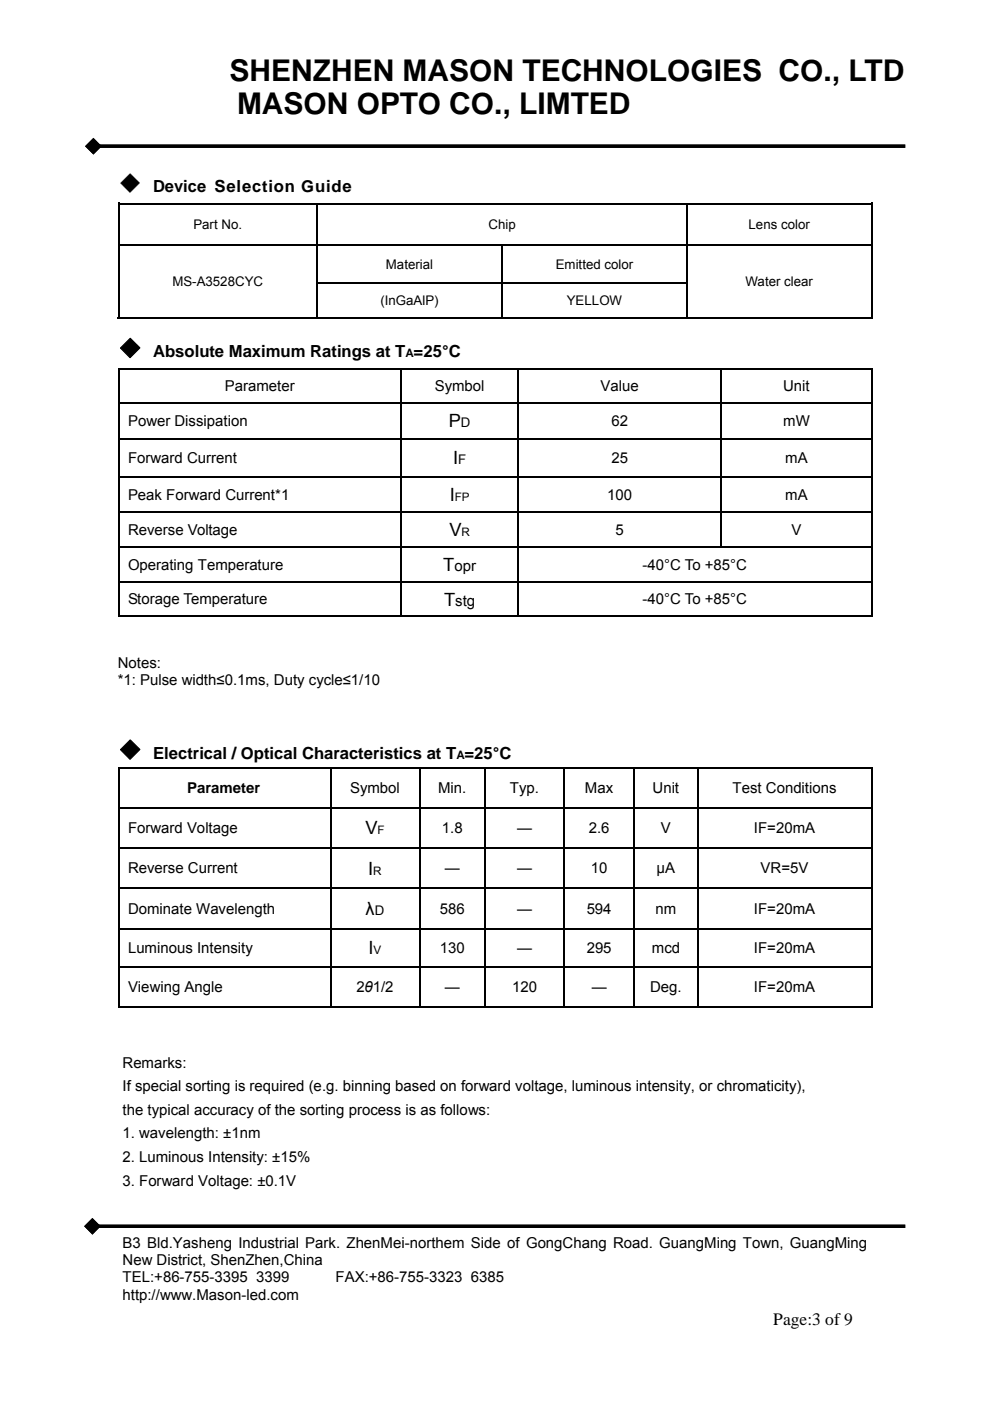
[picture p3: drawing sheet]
<svg xmlns="http://www.w3.org/2000/svg" width="210mm" height="297mm" viewBox="0 0 210 297" stroke-linecap="round" stroke-linejoin="round" font-family="sans-serif">
<defs><g id="words">
<g font-size="6.3">
<text x="48.7" y="17.1">SHENZHEN MASON TECHNOLOGIES CO., LTD</text>
<text x="50.3" y="24.2">MASON OPTO CO., LIMTED</text>
</g>
<g font-size="5.3">
<text x="25" y="40.7">◆</text>
<text x="25" y="75.7">◆</text>
<text x="25" y="160.8">◆</text>
</g>
<g font-size="3.9">
<text x="95.2" y="90.6">P</text>
<text x="96.1" y="98.5">I</text>
<text x="95.4" y="106.3">I</text>
<text x="95.3" y="113.7">V</text>
<text x="94" y="121.1">T</text>
<text x="94.2" y="128.4">T</text>
<text x="77.5" y="176.8">V</text>
<text x="78.1" y="185.4">I</text>
<text x="77.5" y="194">λ</text>
<text x="78.2" y="202.4">I</text>
</g>
<text font-size="3.7" x="164" y="280.9">Page:3 of 9</text>
<g font-size="3.5">
<text x="32.5" y="40.7">Device Selection Guide</text>
<text x="32.5" y="75.7">Absolute Maximum Ratings at T =25°C</text>
<text x="32.5" y="160.8">Electrical / Optical Characteristics at T =25°C</text>
</g>
<g font-size="3.2">
<text x="47.7" y="82.9">Parameter</text>
<text x="92.2" y="82.9">Symbol</text>
<text x="127.4" y="82.9">Value</text>
<text x="166.1" y="82.9">Unit</text>
<text x="27.2" y="90.3">Power Dissipation</text>
<text x="129.7" y="90.3">62</text>
<text x="166.1" y="90.3">mW</text>
<text x="27.2" y="98.2">Forward Current</text>
<text x="129.7" y="98.2">25</text>
<text x="166.6" y="98.2">mA</text>
<text x="27.2" y="106">Peak Forward Current*1</text>
<text x="128.8" y="106">100</text>
<text x="166.6" y="106">mA</text>
<text x="27.2" y="113.5">Reverse Voltage</text>
<text x="130.6" y="113.5">5</text>
<text x="167.9" y="113.5">V</text>
<text x="27.2" y="120.8">Operating Temperature</text>
<text x="96.4" y="121.1">opr</text>
<text x="136.3" y="120.8">-40°C To +85°C</text>
<text x="27.2" y="128.2">Storage Temperature</text>
<text x="96.6" y="128.4">stg</text>
<text x="136.3" y="128.2">-40°C To +85°C</text>
<text x="25" y="141.6">Notes:</text>
<text x="25" y="145.3">*1: Pulse width≤0.1ms, Duty cycle≤1/10</text>
<text x="39.7" y="168.1">Parameter</text>
<text x="74.3" y="168.1">Symbol</text>
<text x="92.9" y="168.1">Min.</text>
<text x="108.2" y="168.1">Typ.</text>
<text x="124.1" y="168.1">Max</text>
<text x="138.4" y="168.1">Unit</text>
<text x="155.4" y="168.1">Test Conditions</text>
<text x="27.2" y="176.6">Forward Voltage</text>
<text x="93.7" y="176.6">1.8</text>
<text x="109.7" y="176.6">—</text>
<text x="124.9" y="176.6">2.6</text>
<text x="140.2" y="176.6">V</text>
<text x="159.9" y="176.6">IF=20mA</text>
<text x="27.2" y="185.2">Reverse Current</text>
<text x="94.4" y="185.2">—</text>
<text x="109.7" y="185.2">—</text>
<text x="125.3" y="185.2">10</text>
<text x="139.3" y="185.2">μA</text>
<text x="161.3" y="185.2">VR=5V</text>
<text x="27.2" y="193.7">Dominate Wavelength</text>
<text x="93.3" y="193.7">586</text>
<text x="109.7" y="193.7">—</text>
<text x="124.4" y="193.7">594</text>
<text x="139" y="193.7">nm</text>
<text x="159.9" y="193.7">IF=20mA</text>
<text x="27.2" y="202.1">Luminous Intensity</text>
<text x="93.3" y="202.1">130</text>
<text x="109.7" y="202.1">—</text>
<text x="124.4" y="202.1">295</text>
<text x="138.3" y="202.1">mcd</text>
<text x="159.9" y="202.1">IF=20mA</text>
<text x="27.2" y="210.4">Viewing Angle</text>
<text x="75.6" y="210.4">2θ1/2</text>
<text x="94.4" y="210.4">—</text>
<text x="108.6" y="210.4">120</text>
<text x="125.5" y="210.4">—</text>
<text x="137.9" y="210.4">Deg.</text>
<text x="159.9" y="210.4">IF=20mA</text>
<text x="26" y="226.3">Remarks:</text>
<text x="26" y="231.3">If special sorting is required (e.g. binning based on forward voltage, luminous intensity, or chromaticity),</text>
<text x="26" y="236.3">the typical accuracy of the sorting process is as follows:</text>
<text x="26" y="241.3">1. wavelength: ±1nm</text>
<text x="26" y="246.4">2. Luminous Intensity: ±15%</text>
<text x="26" y="251.4">3. Forward Voltage: ±0.1V</text>
<text x="26" y="264.6">B3 Bld.Yasheng Industrial Park. ZhenMei-northem Side of GongChang Road. GuangMing Town, GuangMing</text>
<text x="26" y="268.3">New District, ShenZhen,China</text>
<text x="26" y="271.9">TEL:+86-755-3395 3399</text>
<text x="26" y="275.6">http://www.Mason-led.com</text>
<text x="71.2" y="271.9">FAX:+86-755-3323 6385</text>
</g>
<g font-size="2.8">
<text x="41" y="48.5">Part No.</text>
<text x="103.6" y="48.5">Chip</text>
<text x="158.8" y="48.5">Lens color</text>
<text x="81.9" y="56.9">Material</text>
<text x="117.9" y="56.9">Emitted color</text>
<text x="36.6" y="60.7">MS-A3528CYC</text>
<text x="80.7" y="64.7">(InGaAlP)</text>
<text x="120.2" y="64.7">YELLOW</text>
<text x="158.1" y="60.7">Water clear</text>
<text x="97.8" y="90.6">D</text>
<text x="97.2" y="98.5">F</text>
<text x="79.5" y="194">D</text>
</g>
<g font-size="2.5">
<text x="86" y="75.7">A</text>
<text x="96.5" y="106.3">FP</text>
<text x="97.9" y="113.7">R</text>
<text x="96.8" y="160.8">A</text>
<text x="80.1" y="176.8">F</text>
<text x="79.2" y="185.4">R</text>
<text x="79.2" y="202.4">V</text>
</g>
</g></defs>
<g fill="#000">
<path d="M19.8 30.6h172.2v.7h-172.2zM19.8 29.2l1.8 1.8-1.8 1.8-1.8-1.8z"/>
<path d="M19.8 30.6h172.2v.7h-172.2zM19.8 29.2l1.8 1.8-1.8 1.8-1.8-1.8z"/>
<path d="M19.6 259.7h172.4v.6h-172.4zM19.6 258.2l1.8 1.8-1.8 1.8-1.8-1.8z"/>
<path d="M19.6 259.7h172.4v.6h-172.4zM19.6 258.2l1.8 1.8-1.8 1.8-1.8-1.8z"/>
</g>
<g fill="none" stroke="#000" stroke-width=".28">
<path d="M25 43.1h160M25.1 43v24.3M25.3 51.9h159.4M67.3 43.3v8.5M67.3 52.1v15.2M106.5 52.1v15.2M145.7 43.3v8.5M145.7 52.1v15.2M184.9 43v24.3M25 67.4h160M25 78.2h160M25.1 78v52.5"/>
<path d="M67.1 60h78.8M85.1 78.3v52.2M109.9 78.3v52.2M153 78.3v37.6M184.9 78v52.5M25.3 85.4h159.4M25.3 93h159.4M25.3 101.2h159.4M25.3 108.6h159.4M25.3 116h159.4M25 130.7h160M25.3 123.4h159.4"/>
<path d="M25 162.8h160M25.1 162.6v50.8M25.3 171.2h159.4M25.3 179.8h159.4M70.1 162.9v25.3M89 162.9v50.5M102.9 162.9v50.5M119.6 162.9v50.5M134.6 162.9v25.3M148 162.9v25.3M184.9 162.6v50.8M25.3 188.4h159.4"/>
<path d="M25.3 196.9h159.4M70.1 188.5v8.3M70.1 197.1v16.3M134.6 188.5v8.3M134.6 197.1v16.3M148 188.5v8.3M148 197.1v16.3M25 213.5h160M25.3 205.1h159.4"/>
</g>
<use href="#words"/>
</svg>
